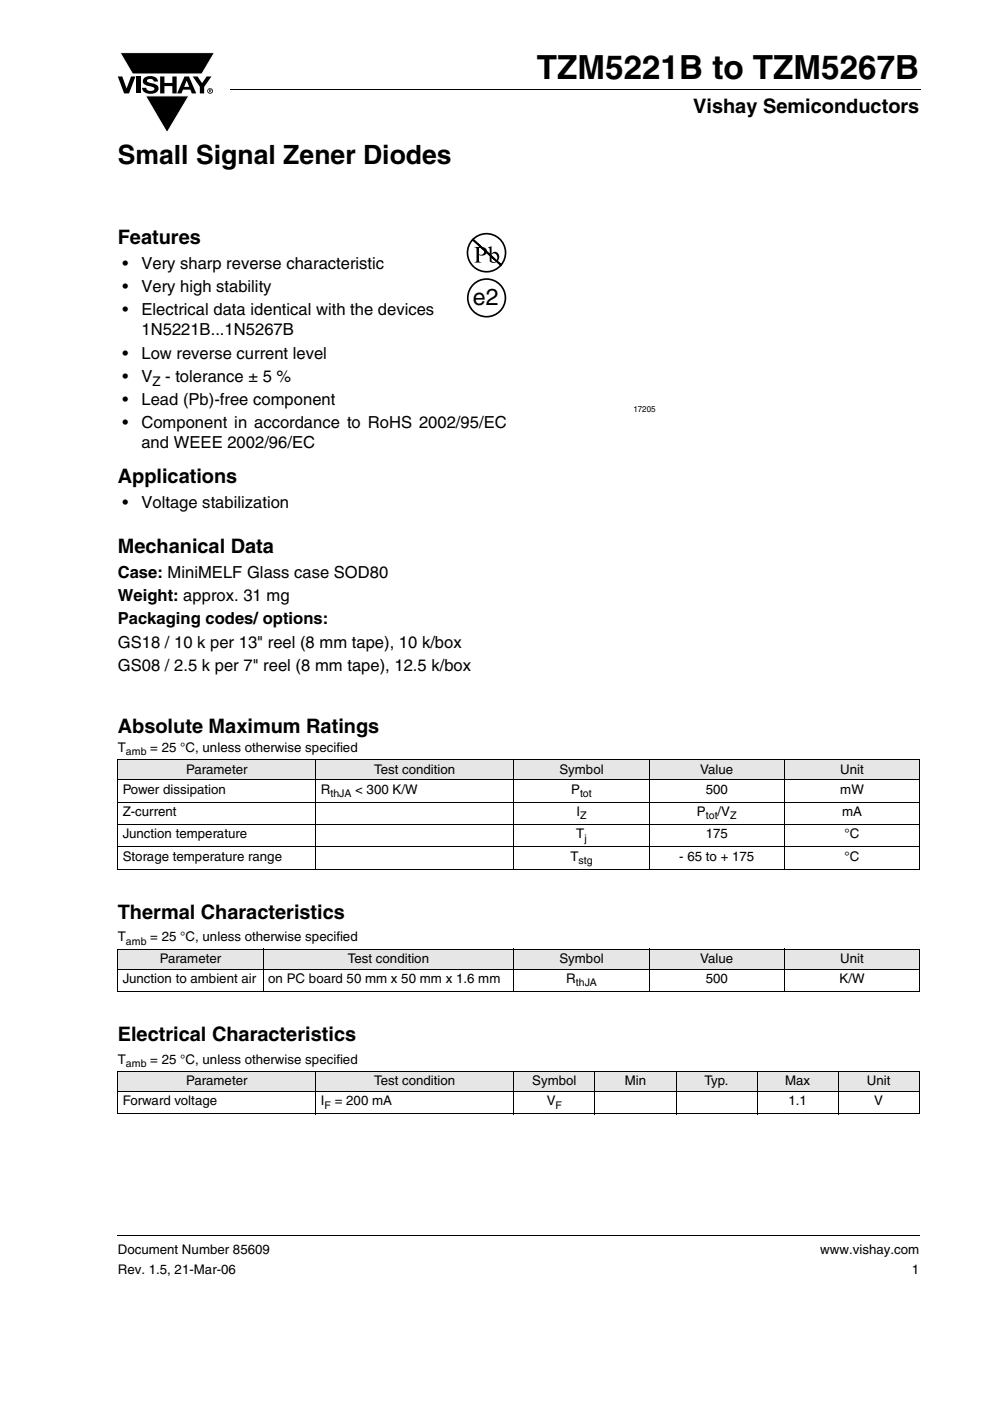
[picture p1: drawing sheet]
<svg xmlns="http://www.w3.org/2000/svg" width="210mm" height="297mm" viewBox="0 0 210 297" stroke-linecap="round" stroke-linejoin="round" font-family="sans-serif">
<defs><g id="words">
<text font-size="7" x="113.9" y="16.7">TZM5221B to TZM5267B</text>
<text font-size="5.6" x="25" y="34.8">Small Signal Zener Diodes</text>
<text font-size="4.9" x="100.3" y="64.8">e2</text>
<g font-size="4.2">
<text x="147" y="24">Vishay Semiconductors</text>
<text x="25" y="51.8">Features</text>
<text x="25" y="102.5">Applications</text>
<text x="25" y="117.3">Mechanical Data</text>
<text x="25" y="155.4">Absolute Maximum Ratings</text>
<text x="25" y="194.9">Thermal Characteristics</text>
<text x="25" y="220.8">Electrical Characteristics</text>
</g>
<g font-size="3.5">
<text x="26" y="57">•</text>
<text x="30" y="57">Very sharp reverse characteristic</text>
<text x="26" y="61.9">•</text>
<text x="30" y="61.9">Very high stability</text>
<text x="26" y="66.9">•</text>
<text x="30" y="66.9">Electrical data identical with the devices</text>
<text x="30" y="71.1">1N5221B...1N5267B</text>
<text x="26" y="76">•</text>
<text x="30" y="76">Low reverse current level</text>
<text x="26" y="81">•</text>
<text x="30" y="81">V</text>
<text x="35" y="81">- tolerance ± 5 %</text>
<text x="26" y="85.9">•</text>
<text x="30" y="85.9">Lead (Pb)-free component</text>
<text x="26" y="90.8">•</text>
<text x="30" y="90.8">Component in accordance to RoHS 2002/95/EC</text>
<text x="30" y="95.1">and WEEE 2002/96/EC</text>
<text x="26" y="107.7">•</text>
<text x="30" y="107.7">Voltage stabilization</text>
<text x="25" y="122.5">Case: MiniMELF Glass case SOD80</text>
<text x="25" y="127.4">Weight: approx. 31 mg</text>
<text x="25" y="132.4">Packaging codes/ options:</text>
<text x="25" y="137.3">GS18 / 10 k per 13&quot; reel (8 mm tape), 10 k/box</text>
<text x="25" y="142.3">GS08 / 2.5 k per 7&quot; reel (8 mm tape), 12.5 k/box</text>
</g>
<g font-size="2.8">
<text x="32.3" y="81.9">Z</text>
<text x="25" y="159.4">T</text>
<text x="31.9" y="159.4">= 25 °C, unless otherwise specified</text>
<text x="39.5" y="164">Parameter</text>
<text x="79.4" y="164">Test condition</text>
<text x="118.6" y="164">Symbol</text>
<text x="148.5" y="164">Value</text>
<text x="178.2" y="164">Unit</text>
<text x="26" y="168.3">Power dissipation</text>
<text x="26" y="173">Z-current</text>
<text x="68.1" y="168.3">R</text>
<text x="75.3" y="168.3">&lt; 300 K/W</text>
<text x="121.1" y="168.3">P</text>
<text x="122.3" y="173">I</text>
<text x="147.8" y="173">P</text>
<text x="149.7" y="168.3">500</text>
<text x="152.2" y="173">/V</text>
<text x="178.2" y="168.3">mW</text>
<text x="178.6" y="173">mA</text>
<text x="26" y="177.8">Junction temperature</text>
<text x="122.2" y="177.8">T</text>
<text x="149.7" y="177.8">175</text>
<text x="179.2" y="177.8">°C</text>
<text x="26" y="182.5">Storage temperature range</text>
<text x="121" y="182.5">T</text>
<text x="144.1" y="182.5">- 65 to + 175</text>
<text x="179.2" y="182.5">°C</text>
<text x="25" y="199.6">T</text>
<text x="31.9" y="199.6">= 25 °C, unless otherwise specified</text>
<text x="26" y="208.4">Junction to ambient air</text>
<text x="33.9" y="204.2">Parameter</text>
<text x="56.9" y="208.4">on PC board 50 mm x 50 mm x 1.6 mm</text>
<text x="73.8" y="204.2">Test condition</text>
<text x="118.6" y="204.2">Symbol</text>
<text x="120.1" y="208.4">R</text>
<text x="148.5" y="204.2">Value</text>
<text x="149.7" y="208.4">500</text>
<text x="178.1" y="208.4">K/W</text>
<text x="178.2" y="204.2">Unit</text>
<text x="25" y="225.5">T</text>
<text x="31.9" y="225.5">= 25 °C, unless otherwise specified</text>
<text x="39.5" y="230.1">Parameter</text>
<text x="79.4" y="230.1">Test condition</text>
<text x="112.9" y="230.1">Symbol</text>
<text x="132.5" y="230.1">Min</text>
<text x="149.5" y="230.1">Typ.</text>
<text x="166.5" y="230.1">Max</text>
<text x="183.9" y="230.1">Unit</text>
<text x="26" y="234.3">Forward voltage</text>
<text x="68.1" y="234.3">I</text>
<text x="71" y="234.3">= 200 mA</text>
<text x="115.9" y="234.3">V</text>
<text x="167.2" y="234.3">1.1</text>
<text x="185.4" y="234.3">V</text>
<text x="25" y="265.9">Document Number 85609</text>
<text x="174" y="265.9">www.vishay.com</text>
<text x="25" y="270.1">Rev. 1.5, 21-Mar-06</text>
<text x="193.4" y="270.1">1</text>
</g>
<g font-size="2.2">
<text x="26.7" y="160.1">amb</text>
<text x="70.1" y="169">thJA</text>
<text x="123" y="169">tot</text>
<text x="123" y="173.7">Z</text>
<text x="149.7" y="173.7">tot</text>
<text x="154.9" y="173.7">Z</text>
<text x="124" y="178.5">j</text>
<text x="122.7" y="183.2">stg</text>
<text x="26.7" y="200.3">amb</text>
<text x="122.1" y="209.1">thJA</text>
<text x="26.7" y="226.2">amb</text>
<text x="68.8" y="235.1">F</text>
<text x="117.8" y="235.1">F</text>
</g>
<text font-size="1.8" x="134.3" y="87.4">17205</text>
</g></defs>
<g fill="#000">
<path d="M25 16.2h.9l1 2.5 .9-2.5h.9l-1.3 3.6h-1.1zM25.5 11.2h20l-2.7 4.5h-14.7zM28.9 16.2h.9v3.6h-.9zM30.6 16.5a2.1 2.1 0 0 1 2.8 .3l.1 .5h-.9a.79 .79 0 0 0-.7-.6 .79 .79 0 0 0-.7 .4l.2 .3 1 .3a1.08 1.08 0 0 1 1.2 1 1.08 1.08 0 0 1-1.1 1.1 1.73 1.73 0 0 1-2.4-1.2h.9a.96 .96 0 0 0 .8 .7 .96 .96 0 0 0 1-.5 1.68 1.68 0 0 0-1.6-.7 .92 .92 0 0 1-.9-.6 .92 .92 0 0 1 .3-1zM34 16.2h.9v1.4h1.7v-1.4h.9v3.6h-.9v-1.5h-1.7v1.5h-.9zM40.9 16.2h1l1 1.4 .9-1.4h1l-1.5 2.2v1.4h-.9v-1.4zM48.9 18.9l.1 .2zM30.9 20.3h9.2l-4.7 7.8zM24.9 261.9l.1 .2z"/>
<path d="M39.6 17.1l-.5 1.3h1zM39.1 16.2h1l1.5 3.6h-.9l-.3-.8h-1.6l-.3 .8h-.9z"/>
<path d="M44.5 19.1v.1h.2v-.1zM44.3 18.9l.5 .1v.1l-.1 .2 .1 .3-.3-.3-.2 .3zM44.1 19.3a.46 .46 0 0 0 .9 0 .46 .46 0 0 0-.9 0zM44 19.3a.6 .6 0 0 1 1.2 0 .6 .6 0 0 1-1.2 0z"/>
</g>
<path d="M25.5 11.2h20l-2.7 4.5h-14.7zM30.9 20.3h9.2l-4.7 7.8z" fill="none" stroke="#fff" stroke-width=".21"/>
<path d="M49 19h146.3M25 262h170.1" fill="none" stroke="#000" stroke-width=".21"/>
<path d="M113.5 41h81v60h-81z" fill="#fff"/>
<g fill="#e6e6e6">
<path d="M25 161.1h42v4.2h-42z"/>
<path d="M67 161.1h42v4.2h-42z"/>
<path d="M109 161.1h28.7v4.2h-28.7z"/>
<path d="M137.7 161.1h28.7v4.2h-28.7z"/>
<path d="M166.4 161.1h28.7v4.2h-28.7z"/>
<path d="M25 201.3h30.9v4.2h-30.9z"/>
<path d="M55.9 201.3h53.1v4.2h-53.1z"/>
<path d="M109 201.3h28.7v4.2h-28.7z"/>
<path d="M137.7 201.3h28.7v4.2h-28.7z"/>
<path d="M166.4 201.3h28.7v4.2h-28.7z"/>
<path d="M25 227.2h42v4.2h-42z"/>
<path d="M67 227.2h42v4.2h-42z"/>
<path d="M109 227.2h17.2v4.2h-17.2z"/>
<path d="M126.2 227.2h17.2v4.2h-17.2z"/>
<path d="M143.4 227.2h17.2v4.2h-17.2z"/>
<path d="M160.6 227.2h17.2v4.2h-17.2z"/>
<path d="M177.8 227.2h17.2v4.2h-17.2z"/>
</g>
<g fill="none" stroke="#000" stroke-width=".21">
<path d="M24.9 161.1h170.3M24.9 165.3h170.3M24.9 170.1h170.3M24.9 174.8h170.3M24.9 179.6h170.3M25 161.2v23M67 161v23.4M109 161v23.4M137.7 161v23.4M166.4 161v23.4M195.1 161.2v23M24.9 184.3h170.3"/>
<path d="M24.9 201.3h170.3M24.9 205.5h170.3M24.9 210.2h170.3M25 201.3v8.8M55.9 201.2v9.1M109 201.2v9.1M137.7 201.2v9.1M166.4 201.2v9.1M195.1 201.3v8.8M24.9 227.2h170.2M24.9 231.4h170.2M24.9 236.2h170.2"/>
<path d="M25 227.3v8.8M67 227.1v9.1M109 227.1v9.1M126.2 227.1v9.1M143.4 227.1v9.1M160.6 227.1v9.1M177.8 227.1v9.1M195 227.3v8.8"/>
</g>
<g fill="#fff">
<path d="M97.6 48.3h11.9v19.8h-11.9z"/>
<path d="M99 49.3h8.4v18h-8.4z"/>
</g>
<g fill="none" stroke="#000" stroke-width=".35">
<path d="M100.2 50.9a4 4 0 0 1 5.6-.4 4 4 0 0 1 .5 5.7l-6-5.4 5.9 5.4a4 4 0 0 1-5.7 .4 4 4 0 0 1-.3-5.7z"/>
<circle cx="103.2" cy="63.2" r="4"/>
</g>
<g fill="#000">
<path d="M101.6 52.6v1.3a.75 .75 0 0 0 1.1-.6 .75 .75 0 0 0-1.1-.7zM100.6 52.4a2.81 2.81 0 0 1 2.5 .3 1.02 1.02 0 0 1-.2 1.3 1.02 1.02 0 0 1-1.3 .1v1.3l.5 .3h-1.5l.3-.2 .2-.3v-2.3l-.1-.3z"/>
<path d="M104.3 54v1.3l.1 .2a.87 .87 0 0 0 1.1-.4 .87 .87 0 0 0-.2-1.1 .64 .64 0 0 0-1 0zM103.5 52.5l.8-.3v1.6a.89 .89 0 0 1 1.1-.4 .89 .89 0 0 1 .5 1.1 1.23 1.23 0 0 1-.7 1.1 1.23 1.23 0 0 1-1.3-.2v-2.6z"/>
</g>
<use href="#words"/>
</svg>
